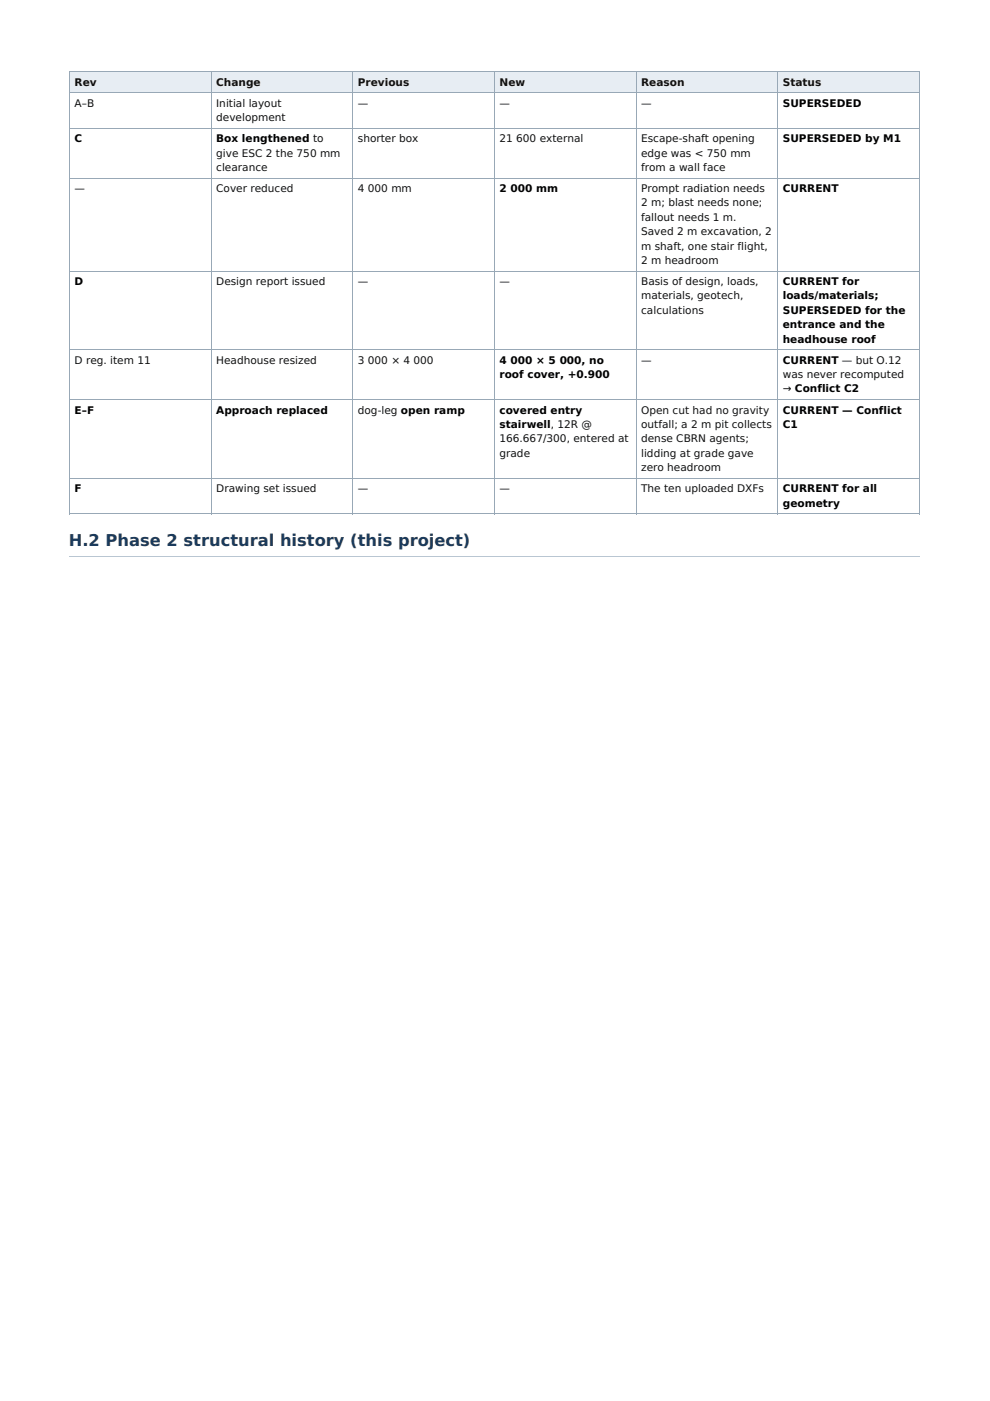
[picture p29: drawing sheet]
<svg xmlns="http://www.w3.org/2000/svg" width="210mm" height="297mm" viewBox="0 0 210 297" stroke-linecap="round" stroke-linejoin="round" font-family="sans-serif">
<defs><g id="words">
<text font-size="3.5" fill="#1a3a5c" x="14.6" y="115.7">H.2 Phase 2 structural history (this project)</text>
<g font-size="2.2" fill="#111">
<text x="15.8" y="18.1">Rev</text>
<text x="15.8" y="22.6">A–B</text>
<text x="45.8" y="18.1">Change</text>
<text x="45.8" y="22.6">Initial layout</text>
<text x="75.9" y="18.1">Previous</text>
<text x="75.9" y="22.6">—</text>
<text x="105.9" y="18.1">New</text>
<text x="105.9" y="22.6">—</text>
<text x="135.9" y="18.1">Reason</text>
<text x="135.9" y="22.6">—</text>
<text x="166" y="18.1">Status</text>
<text x="45.8" y="25.7">development</text>
<text x="45.8" y="33.2">give ESC 2 the 750 mm</text>
<text x="75.9" y="30.1">shorter box</text>
<text x="105.9" y="30.1">21</text>
<text x="109.5" y="30.1">600 external</text>
<text x="135.9" y="30.1">Escape-shaft opening</text>
<text x="135.9" y="33.2">edge was &lt; 750 mm</text>
<text x="15.8" y="40.7">—</text>
<text x="45.8" y="36.2">clearance</text>
<text x="45.8" y="40.7">Cover reduced</text>
<text x="75.9" y="40.7">4</text>
<text x="78" y="40.7">000 mm</text>
<text x="135.9" y="36.2">from a wall face</text>
<text x="135.9" y="40.7">Prompt radiation needs</text>
<text x="135.9" y="43.8">2 m; blast needs none;</text>
<text x="135.9" y="46.8">fallout needs 1 m.</text>
<text x="135.9" y="49.9">Saved 2 m excavation, 2</text>
<text x="135.9" y="52.9">m shaft, one stair flight,</text>
<text x="135.9" y="56">2 m headroom</text>
<text x="45.8" y="60.4">Design report issued</text>
<text x="75.9" y="60.4">—</text>
<text x="105.9" y="60.4">—</text>
<text x="135.9" y="60.4">Basis of design, loads,</text>
<text x="135.9" y="63.5">materials, geotech,</text>
<text x="135.9" y="66.5">calculations</text>
<text x="15.8" y="77.1">D reg. item 11</text>
<text x="45.8" y="77.1">Headhouse resized</text>
<text x="75.9" y="77.1">3</text>
<text x="78" y="77.1">000 × 4</text>
<text x="87.7" y="77.1">000</text>
<text x="135.9" y="77.1">—</text>
<text x="166" y="80.2">was never recomputed</text>
<text x="166" y="83.2">→ Conflict C2</text>
<text x="75.9" y="87.7">dog-leg open ramp</text>
<text x="135.9" y="87.7">Open cut had no gravity</text>
<text x="105.9" y="93.8">166.667/300, entered at</text>
<text x="135.9" y="90.7">outfall; a 2 m pit collects</text>
<text x="135.9" y="93.8">dense CBRN agents;</text>
<text x="105.9" y="96.8">grade</text>
<text x="135.9" y="96.8">lidding at grade gave</text>
<text x="135.9" y="99.9">zero headroom</text>
<text x="45.8" y="104.4">Drawing set issued</text>
<text x="75.9" y="104.4">—</text>
<text x="105.9" y="104.4">—</text>
<text x="135.9" y="104.4">The ten uploaded DXFs</text>
</g>
<g font-size="2.2">
<text x="166" y="22.6">SUPERSEDED</text>
<text x="15.8" y="30.1">C</text>
<text x="45.8" y="30.1">Box lengthened to</text>
<text x="166" y="30.1">SUPERSEDED by M1</text>
<text x="105.9" y="40.7">2</text>
<text x="108.2" y="40.7">000 mm</text>
<text x="166" y="40.7">CURRENT</text>
<text x="15.8" y="60.4">D</text>
<text x="166" y="60.4">CURRENT for</text>
<text x="166" y="63.5">loads/materials;</text>
<text x="166" y="66.5">SUPERSEDED for the</text>
<text x="166" y="69.6">entrance and the</text>
<text x="105.9" y="77.1">4</text>
<text x="108.2" y="77.1">000 × 5</text>
<text x="118.7" y="77.1">000, no</text>
<text x="166" y="72.6">headhouse roof</text>
<text x="166" y="77.1">CURRENT — but O.12</text>
<text x="105.9" y="80.2">roof cover, +0.900</text>
<text x="15.8" y="87.7">E–F</text>
<text x="45.8" y="87.7">Approach replaced</text>
<text x="105.9" y="87.7">covered entry</text>
<text x="166" y="87.7">CURRENT — Conflict</text>
<text x="105.9" y="90.7">stairwell, 12R @</text>
<text x="166" y="90.7">C1</text>
<text x="15.8" y="104.4">F</text>
<text x="166" y="104.4">CURRENT for all</text>
<text x="166" y="107.4">geometry</text>
</g>
</g></defs>
<g fill="#e7edf3">
<path d="M14.6 15.1h30.1v4.5h-30.1z"/>
<path d="M44.7 15.1h29.9v4.5h-29.9z"/>
<path d="M74.6 15.1h30.1v4.5h-30.1z"/>
<path d="M104.7 15.1h30.1v4.5h-30.1z"/>
<path d="M134.8 15.1h29.9v4.5h-29.9z"/>
<path d="M164.7 15.1h30.1v4.5h-30.1z"/>
</g>
<g fill="none" stroke="#98a8b6" stroke-width=".21">
<path d="M14.6 19.7h180.4M14.6 15.2h180.4M14.7 15.1v93.9M44.8 15.1v93.9M74.7 15.1v93.9M104.8 15.1v93.9M134.9 15.1v93.9M164.8 15.1v93.9M194.9 15.1v93.9M14.6 37.8h180.4M14.6 27.2h180.4M14.6 57.5h180.4"/>
<path d="M14.6 74.2h180.4M14.6 84.7h180.4M14.6 101.4h180.4M14.6 108.9h180.4"/>
</g>
<path d="M14.6 117.9h180.4" fill="none" stroke="#b9c6d2" stroke-width=".21"/>
<use href="#words"/>
</svg>
